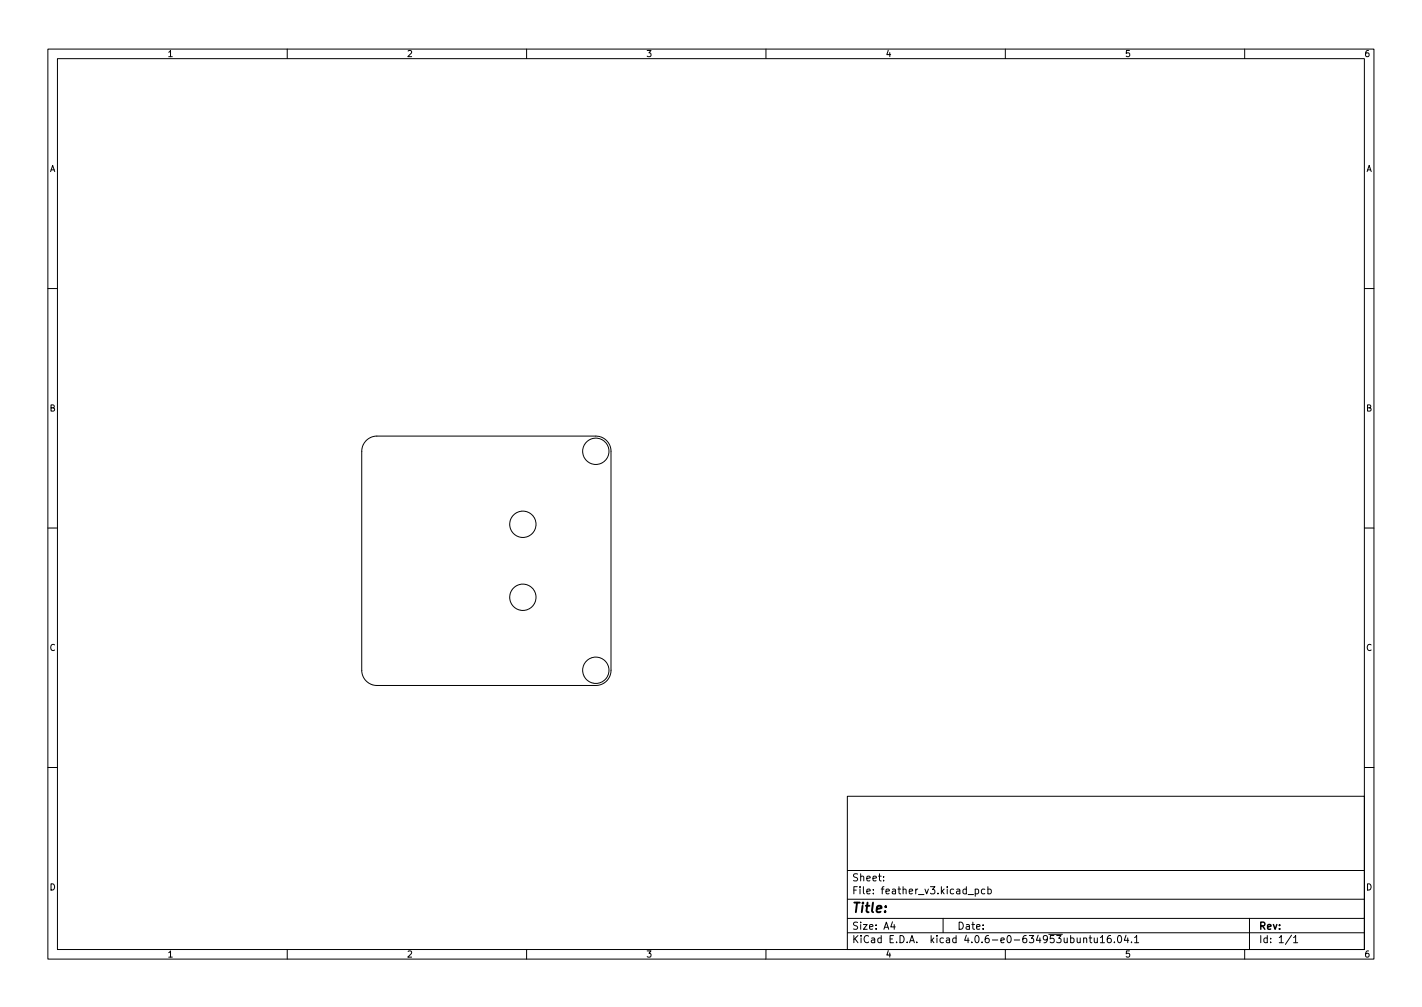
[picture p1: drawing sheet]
<svg xmlns="http://www.w3.org/2000/svg" width="297mm" height="210mm" viewBox="0 0 297 210" stroke-linecap="round" stroke-linejoin="round" font-family="sans-serif">
<defs><g id="words">
<text font-size="2.8" x="178" y="190.6">Title:</text>
<g font-size="2.1">
<text x="178" y="184">Sheet:</text>
<text x="178" y="186.7">File: feather_v3.kicad_pcb</text>
<text x="178" y="196.9">KiCad E.D.A. kicad 4.0.6-e0-634953ubuntu16.04.1</text>
<text x="178" y="194.1">Size: A4</text>
<text x="200" y="194.1">Date:</text>
<text x="263" y="194.1">Rev:</text>
<text x="263" y="196.9">Id: 1/1</text>
</g>
<g font-size="1.8">
<text x="35" y="11.9">1</text>
<text x="85" y="11.9">2</text>
<text x="135" y="11.9">3</text>
<text x="185" y="11.9">4</text>
<text x="235" y="11.9">5</text>
<text x="285" y="11.9">6</text>
<text x="10.3" y="35.9">A</text>
<text x="285.3" y="35.9">A</text>
<text x="10.3" y="85.9">B</text>
<text x="285.3" y="85.9">B</text>
<text x="10.3" y="135.9">C</text>
<text x="285.3" y="135.9">C</text>
<text x="10.3" y="185.9">D</text>
<text x="285.3" y="185.9">D</text>
<text x="35" y="199.9">1</text>
<text x="85" y="199.9">2</text>
<text x="135" y="199.9">3</text>
<text x="185" y="199.9">4</text>
<text x="235" y="199.9">5</text>
<text x="285" y="199.9">6</text>
</g>
</g></defs>
<g fill="none" stroke="#000" stroke-width=".21">
<path d="M10 10.2h277v190.1h-277zM12 12.2h273v186.1h-273zM60 10.2v2M110 10.2v2M160 10.2v2M210 10.2v2M260 10.2v2M10 60.2h2M285 60.2h2M76.5 92a3.2 3.2 0 0 1 2.2-.9h45.8a3.2 3.2 0 0 1 3.1 3.1v45.7a3.2 3.2 0 0 1-3.1 3.2h-45.8a3.2 3.2 0 0 1-3.1-3.2v-45.7a3.2 3.2 0 0 1 .9-2.2zM10 110.2h2M285 110.2h2"/>
<path d="M10 160.2h2M177 166.3h108v32h-108zM285 160.2h2M60 198.3v2M110 198.3v2M160 198.3v2M177 194.8h108M177 191.8h108M177 187.8h108M177 181.8h108M184.6 183.8v.1M184.6 183v.1"/>
<path d="M186.4 192.5l-.3 1h.9M186.8 193v1M197 191.8v3M202.2 186.8h1.2M203.7 185.7l.4-.1 .3 .3-.1 .7h-.6M203.7 185.6v1.5M205.7 185.7l-.4-.1-.3 .3 .1 .7h.6M206.4 185.7l.4-.1 .3 .3-.2 .7h-.5M206.4 185.1v1.5M210 198.3v2M226.4 196l.2-.2 .3 .1 .1 .9M226.4 195.8v1"/>
<path d="M227.5 195.8h.6M227.7 195.3v1.3l.4 .2M228.6 195.8v1h.4l.2-.1M229.2 195.8v1M229.9 195.8l.4-.5v1.5M229.9 196.8h.8M232 195.3l-.4 .1a1.01 1.01 0 0 0 0 1.4l.5-.1v-.5l-.2-.3h-.3l-.3 .3M232.8 196.7v.1M233.6 195.4l.2-.1a.8 .8 0 0 1 .5 .8 .8 .8 0 0 1-.5 .7 1 1 0 0 1-.2-1.4zM235.2 195.3l-.3 1h.9M235.6 195.8v1M236.4 196.7v.1"/>
<path d="M237 195.8l.4-.5v1.5M237 196.8h.9M260 198.3v2M261 191.8v6.5M269.8 195.3l-1.3 1.9M270.2 195.8l.4-.5v1.5M270.2 196.8h.9"/>
<circle cx="124.5" cy="94.2" r="2.75"/>
<circle cx="109.2" cy="109.5" r="2.75"/>
<circle cx="109.2" cy="124.7" r="2.75"/>
<circle cx="124.5" cy="139.9" r="2.75"/>
</g>
<use href="#words"/>
</svg>
